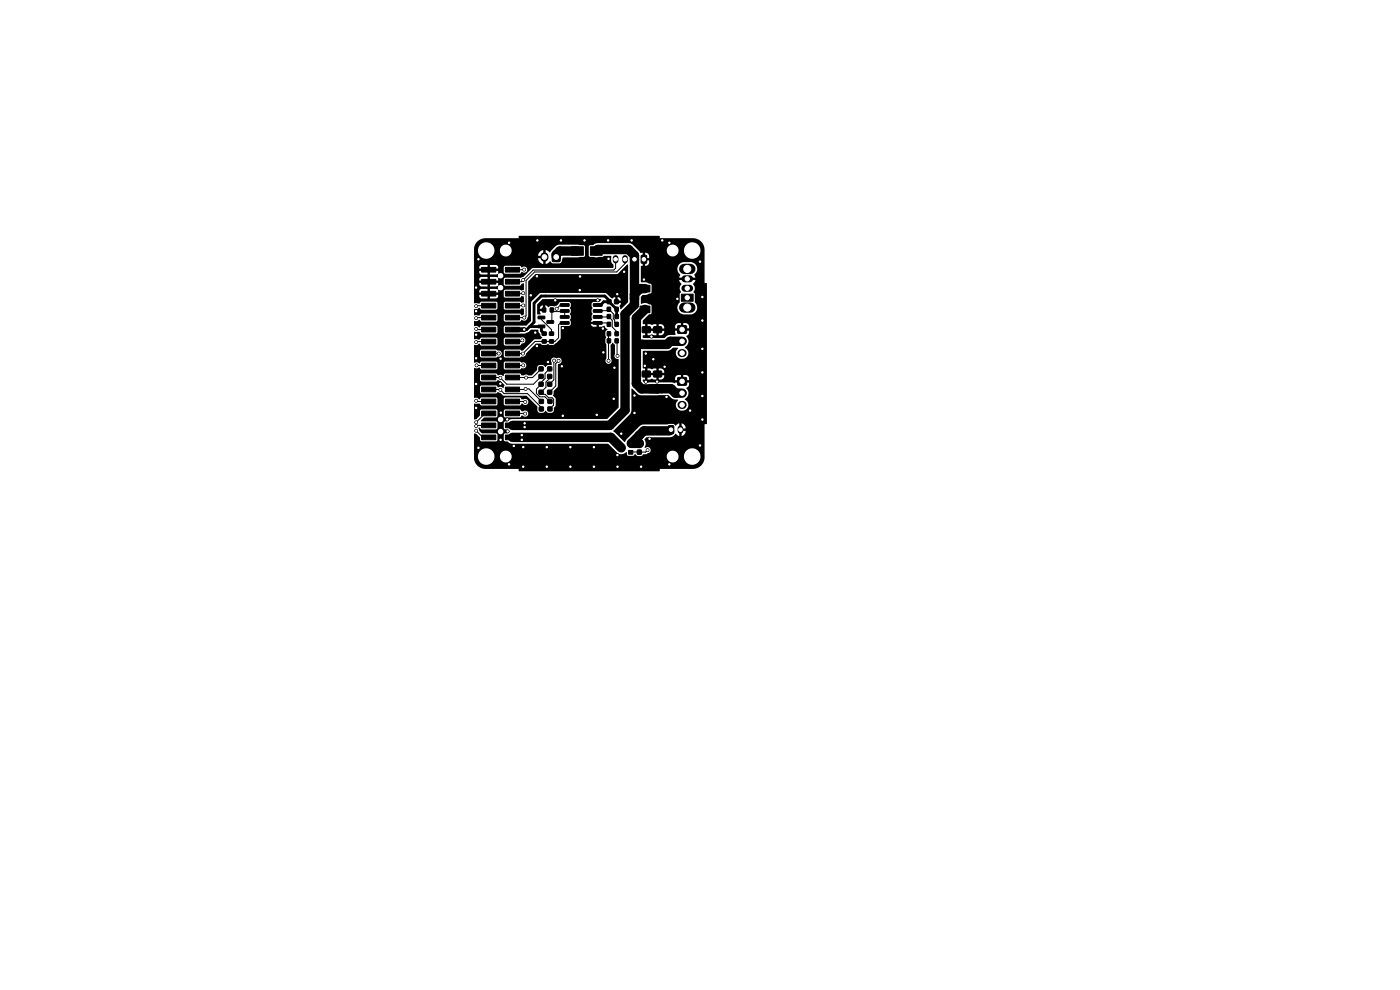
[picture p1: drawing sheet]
<svg xmlns="http://www.w3.org/2000/svg" width="297mm" height="210mm" viewBox="0 0 297 210" stroke-linecap="round" stroke-linejoin="round" font-family="sans-serif">
<g fill="#000" stroke="#000" stroke-width=".21">
<path d="M102.2 56.7h3v1h-3zM107.2 56.7h3v1h-3zM117.2 53.6h1.6v1.9h-1.6zM121.2 52.3h2.6v1.9h-2.6zM125.2 52.3h2.6v1.9h-2.6zM136.1 54.2l.8-.1 .3 .2v1.3l-.2 .3h-.8l-.2-.2zM102.2 59.3h3v1h-3zM102.2 61.8h3v1h-3zM102.2 64.3h3v1h-3zM102.2 66.9h3v1h-3zM102.2 69.4h3v1h-3zM102.2 72h3v1h-3z"/>
<path d="M102.2 74.5h3v1h-3zM102.2 77h3v1h-3zM107.2 59.3h3v1h-3zM107.2 61.8h3v1h-3zM107.2 64.3h3v1h-3zM107.2 66.9h3v1h-3zM107.2 69.4h3v1h-3zM107.2 72h3v1h-3zM107.2 74.5h3v1h-3zM107.2 77h3v1h-3zM114.2 67.1h1.3l.1 .5h-1.4zM114.2 69h1.3l.1 .5h-1.4z"/>
<path d="M114.4 77.8h.8v.9h-.8zM115 70.4h.9v.7h-.9zM115 72.1h.9v.7h-.9zM115.1 65.3h.7v.9h-.7zM116 68h1.4l.1 .5-1.4 .1zM116.6 72.1h.8v.7h-.8zM116.6 70.4h.8v.7h-.8zM116.2 77.8h.8v.9h-.8zM116.7 65.3h.7v.9h-.7zM118.9 64.4h1.8v.5l-1.8 .1zM118.9 65.7h1.8v.5l-1.8 .1zM118.9 67l1.8-.1v.5l-1.8 .1z"/>
<path d="M118.9 68.2h1.8v.5l-1.8 .1zM125.9 68.2h1.8v.5l-1.8 .1zM125.9 67l1.8-.1v.5l-1.8 .1zM125.9 65.7h1.8v.5l-1.8 .1zM125.9 64.4h1.8v.5l-1.8 .1zM128.8 71.9h.7v.8h-.7zM128.8 63.6h.8v.8h-.8zM128.8 65.2h.7v.8h-.7zM128.8 70.4h.7v.8h-.7zM128.8 68.4h.7v.8h-.7zM128.8 66.7h.7v.9h-.7zM130.4 63.6h.8v.8h-.8z"/>
<path d="M130.5 71.9h.7v.8h-.7zM130.5 65.2h.7v.8h-.7zM130.5 70.4h.7v.8h-.7zM130.5 68.4h.7v.8h-.7zM130.5 66.7h.7v.9h-.7zM136.3 78.7h1.6v1.2h-1.6zM136.3 69.3h1.6v1.2h-1.6zM136.3 72.5h1.6v1.2h-1.6zM135.8 64.9h2.1v1.4h-2.1zM135.8 60.5h2.1v1.4h-2.1zM138.7 72.5h1.6v1.2h-1.6zM138.7 69.3h1.6v1.2h-1.6z"/>
<path d="M138.7 78.7h1.6v1.2h-1.6zM143.8 69.1h1.8v1.6h-1.8zM144.5 62.4h2.5v1.5h-2.5zM102.2 79.6h3v1h-3zM102.2 82.1h3v1h-3zM102.2 84.7h3v1h-3zM102.2 87.2h3v1h-3zM102.2 89.7h3v1h-3zM102.2 92.3h3v1h-3zM107.2 79.6h3v1h-3zM107.2 82.1h3v1h-3zM107.2 84.7h3v1h-3z"/>
<path d="M107.2 87.2h3v1h-3zM107.2 89.7h3v1h-3zM107.2 92.3h3v1h-3zM114.4 81.1h.8v.8h-.8zM114.4 82.8h.8v.8h-.8zM114.4 79.4h.8v.9h-.8zM114.4 84.7h.9v.9h-.9zM114.4 86.3h.9v.9h-.9zM116.2 81.1h.8v.8h-.8zM116.2 82.8h.8v.8h-.8zM116.2 79.4h.8v.9h-.8zM116.2 84.7h.9v.9h-.9z"/>
<path d="M116.2 86.3h.9v.9h-.9zM131.4 94.6h.8v.8h-.8zM133.3 95.5h.9v.9h-.9zM133.3 93.7h.9v.7h-.9zM135.2 95.5h.8v.8h-.8zM135.2 93.7h.8v.8h-.8zM136.3 81.9h1.6v1.2h-1.6zM138.7 81.9h1.6v1.2h-1.6zM141.8 90.3h.9l.2 .1v1.4l-.1 .2h-.8l-.2-.1zM143.8 80.1h1.8v1.6h-1.8z"/>
<circle cx="101.5" cy="55" r=".3"/>
<circle cx="108" cy="51.5" r=".3"/>
<circle cx="111" cy="59.4" r=".3"/>
<circle cx="111.2" cy="57.2" r=".3"/>
<circle cx="113.9" cy="58.6" r=".3"/>
<circle cx="114" cy="51" r=".3"/>
<circle cx="119" cy="51" r=".3"/>
<circle cx="123.1" cy="58.7" r=".3"/>
<circle cx="124" cy="51" r=".3"/>
<circle cx="129" cy="51" r=".3"/>
<circle cx="129.1" cy="54.9" r=".3"/>
<circle cx="132.4" cy="57.7" r=".3"/>
<circle cx="134" cy="51" r=".3"/>
<circle cx="136.6" cy="59.3" r=".3"/>
<circle cx="140.5" cy="51" r=".3"/>
<circle cx="142" cy="51.5" r=".3"/>
<circle cx="148.5" cy="55.5" r=".3"/>
<circle cx="101" cy="71" r=".3"/>
<circle cx="101" cy="76" r=".3"/>
<circle cx="101" cy="66" r=".3"/>
<circle cx="101" cy="61" r=".3"/>
<circle cx="101" cy="69.8" r=".3"/>
<circle cx="101" cy="67.5" r=".3"/>
<circle cx="101" cy="64.9" r=".3"/>
<circle cx="101" cy="72.6" r=".3"/>
<circle cx="101.1" cy="77.5" r=".3"/>
<circle cx="105.8" cy="75" r=".3"/>
<circle cx="106.2" cy="76.1" r=".3"/>
<circle cx="110.8" cy="72.2" r=".3"/>
<circle cx="110.9" cy="75" r=".3"/>
<circle cx="111" cy="77.5" r=".3"/>
<circle cx="111" cy="64.8" r=".3"/>
<circle cx="111" cy="62.2" r=".3"/>
<circle cx="111.2" cy="69.9" r=".3"/>
<circle cx="111.2" cy="67.4" r=".3"/>
<circle cx="112.6" cy="62.7" r=".3"/>
<circle cx="113.5" cy="70.6" r=".3"/>
<circle cx="113.9" cy="73.4" r=".3"/>
<circle cx="116.2" cy="76.8" r=".3"/>
<circle cx="117.5" cy="76.5" r=".3"/>
<circle cx="117.8" cy="63.7" r=".3"/>
<circle cx="118.1" cy="65.5" r=".3"/>
<circle cx="118.5" cy="76.5" r=".3"/>
<circle cx="119.2" cy="77.7" r=".3"/>
<circle cx="119.4" cy="69.6" r=".3"/>
<circle cx="123" cy="61.6" r=".3"/>
<circle cx="126.8" cy="63.7" r=".3"/>
<circle cx="127.9" cy="69.7" r=".3"/>
<circle cx="128" cy="74.7" r=".3"/>
<circle cx="129.1" cy="76.5" r=".3"/>
<circle cx="130.4" cy="78" r=".3"/>
<circle cx="130.9" cy="62.4" r=".3"/>
<circle cx="131" cy="75.5" r=".3"/>
<circle cx="136.8" cy="77.6" r=".3"/>
<circle cx="137" cy="75" r=".3"/>
<circle cx="138.2" cy="71.4" r=".3"/>
<circle cx="138.6" cy="76.2" r=".3"/>
<circle cx="141" cy="77.8" r=".3"/>
<circle cx="143.7" cy="63.4" r=".3"/>
<circle cx="149" cy="79" r=".3"/>
<circle cx="149" cy="74" r=".3"/>
<circle cx="149" cy="63" r=".3"/>
<circle cx="149" cy="68" r=".3"/>
<circle cx="101" cy="81.4" r=".3"/>
<circle cx="101" cy="86.5" r=".3"/>
<circle cx="101" cy="89.6" r=".3"/>
<circle cx="101" cy="85" r=".3"/>
<circle cx="101" cy="91.4" r=".3"/>
<circle cx="101" cy="90.4" r=".3"/>
<circle cx="101.5" cy="95" r=".3"/>
<circle cx="106.1" cy="80.1" r=".3"/>
<circle cx="106.1" cy="81.4" r=".3"/>
<circle cx="106.1" cy="82.7" r=".3"/>
<circle cx="106.2" cy="93.3" r=".3"/>
<circle cx="106.2" cy="87.5" r=".3"/>
<circle cx="107.6" cy="89" r=".3"/>
<circle cx="107.7" cy="91.5" r=".3"/>
<circle cx="108" cy="98.5" r=".3"/>
<circle cx="109" cy="94.6" r=".3"/>
<circle cx="110.7" cy="93.3" r=".3"/>
<circle cx="110.7" cy="92.3" r=".3"/>
<circle cx="111" cy="99" r=".3"/>
<circle cx="111" cy="94.8" r=".3"/>
<circle cx="111.3" cy="89.8" r=".3"/>
<circle cx="111.3" cy="90.6" r=".3"/>
<circle cx="111.4" cy="87.7" r=".3"/>
<circle cx="111.4" cy="85.3" r=".3"/>
<circle cx="111.5" cy="82.5" r=".3"/>
<circle cx="111.6" cy="80.1" r=".3"/>
<circle cx="116" cy="99" r=".3"/>
<circle cx="116" cy="94.8" r=".3"/>
<circle cx="119.4" cy="88.2" r=".3"/>
<circle cx="121" cy="99" r=".3"/>
<circle cx="121" cy="94.8" r=".3"/>
<circle cx="126" cy="99" r=".3"/>
<circle cx="126" cy="94.8" r=".3"/>
<circle cx="126.6" cy="88" r=".3"/>
<circle cx="130.2" cy="84.6" r=".3"/>
<circle cx="131" cy="96.5" r=".3"/>
<circle cx="131" cy="99" r=".3"/>
<circle cx="131.8" cy="92" r=".3"/>
<circle cx="134.6" cy="87.6" r=".3"/>
<circle cx="134.6" cy="83.9" r=".3"/>
<circle cx="136" cy="99" r=".3"/>
<circle cx="137" cy="81" r=".3"/>
<circle cx="137.4" cy="95.5" r=".3"/>
<circle cx="137.8" cy="93.1" r=".3"/>
<circle cx="139.4" cy="81" r=".3"/>
<circle cx="141.4" cy="84.2" r=".3"/>
<circle cx="142" cy="98.5" r=".3"/>
<circle cx="146.4" cy="87.1" r=".3"/>
<circle cx="148.5" cy="94.5" r=".3"/>
<circle cx="149" cy="84" r=".3"/>
<circle cx="149" cy="89" r=".3"/>
</g>
<path d="M130.6 54.7v.6M132.6 54.7v.6M134.6 54.7v.6M144.3 90.9v.5" fill="none" stroke="#000" stroke-width="1.2"/>
<path d="M115.5 54.4v.3M144.6 72.4h.2M144.6 74.9h.2M144.6 83.4h.2M144.6 85.9h.2" fill="none" stroke="#000" stroke-width="1.7"/>
<path d="M145.2 57h1.3M145.2 65.3h1.3" fill="none" stroke="#000" stroke-width="2.2"/>
<path d="M145.3 59.2h1M145.3 61.2h1" fill="none" stroke="#000" stroke-width="1.5"/>
<g fill="none" stroke="#000" stroke-width=".21">
<path d="M111.2 57.2h-2.5M130.6 55v1.9l-.4 .4h-17.1l-2.5 2.5h-1.9M132.6 55v.9l-1.8 1.8h-17.4l-1.8 1.8v7.5l-.4 .4h-2.5M101 69.8l.2 .1h2.5M101.1 77.5h2.6M103.7 67.4l-2.7 .1M103.7 72.5l-2.7 .1M103.7 75h2.1M103.7 64.8l-2.7 .1M110.8 72.2l-.2 .3h-1.9M111 77.5h-2.3M111 64.8h-2.3"/>
<path d="M111 62.2l-2.3 .1M114.8 79.8l-1.6 1.7h-5.7l-1.4-1.4h-2.4M114.8 78.3l-1.8 1.8h-4.3M114.9 67.3v.5l2.1 2.1v.9M116.6 78.3l-1 .9v1.1l-.8 .8v.4l-1 1v1l.7 .7h1.1l1 .9M117.5 76.5v4.1l-.9 .9M118.5 76.5l-.6 .6v4.8l-1.3 1.3M119.8 68.5h-.9l-.4 .4v2.8l-.8 .7h-4.2l-2.6 2.6h-2.2M119.8 64.7h-.9l-.8 .8M119.8 67.2v-1.2l-.1 .1h-2.3l-.3-.4v2.3l-.4 .3M126.8 68.5h2.1l.3 .3M126.8 67.2l2.4-.1 .7 .8v1.5l1 1"/>
<path d="M126.8 66l2.1-.1 .3-.3 .9 .9v1.1l.3 .3v.5l.4 .4M129.1 74h.1M129.1 70.8v5.7M130.9 72.3l.1 3.2M101 91.4l1.4 1.4h1.3M101 85l.2 .2h2.5M103.7 90.2h-2.5l-.2 .2M103.7 87.7h-.8l-1.9 1.9M103.7 82.6h2.4l.9 .9h4.9l3 3v.2M108.7 87.7h2.7M108.7 85.2l2.7 .1M108.7 82.6l3.5-.1 2.7 2.6"/>
<path d="M111.6 80.1h.1M115.3 80.6h.1M116.6 80.3l-.8 .7v1.2l-1 1 .4 .4h.4l.8 .8h.7l.3 .3a1.97 1.97 0 0 1-.8 2M135.6 92.4h.1M135.6 92.4v1.7M137.4 95.5l-.4 .4-3.2 .1"/>
</g>
<path d="M122.5 53.3h-3.7l-.8 .7v.5M126.5 53.3l.3-.4h6.5l1.3 1.3v10.5l-2 2v20.3l-3.2 3.2h-20.7M136.8 61.2h-1l-1.2 1.2M136.8 65.6l-1.8 1.9v13.9l1.1 1.1h3.4M144.7 72.4h-2.5l-.7 .7-5.3-.1M108.7 92.8h20.9l2.2 2.2M135.6 92.4h.1M138 82.5h4.4l.9 .9h1.4M142.1 91.4h-5.5l-2.7 2.7h1.7" fill="none" stroke="#000" stroke-width="2"/>
<path d="M112.4 69.3h2.5v.9l.6 .6M129.2 64v-.3l-.9-.9h-13.5l-1.5 1.5v4.1l-1.5 1.5h-.6M129.2 64l1.6 1.6v1.5M129.2 64h-1.1l-.7 .7h-.6M130.8 67.1h.1" fill="none" stroke="#000" stroke-width=".6"/>
<path d="M111.2 69.9h-2.5" fill="none" stroke="#000" stroke-width="1"/>
<path d="M142.1 91.4h.1" fill="none" stroke="#000" stroke-width="1.6"/>
<path d="M133.8 94.1h.1" fill="none" stroke="#000" stroke-width=".4"/>
<path d="M101.2 51.4l.7-.6 .8-.3h7.3l.2-.5h29.6l.2 .5h7a2.48 2.48 0 0 1 2.5 2.5v7l.5 .2v29.6l-.5 .2v7a2.48 2.48 0 0 1-2.5 2.5h-7l-.2 .5h-29.6l-.2-.5h-7a2.46 2.46 0 0 1-2.4-2.1v-.4h.8a1.75 1.75 0 0 0 1.8 1.6 1.75 1.75 0 0 0 1.7-1.7l1.2 .1a1.25 1.25 0 0 0 1.2 1.1 1.25 1.25 0 0 0 1.2-1.2l33 .1a1.25 1.25 0 0 0 1.2 1.1 1.25 1.25 0 0 0 1.2-1.1h1.2a1.76 1.76 0 0 0 2.7 1.3 1.76 1.76 0 0 0-.1-3 1.76 1.76 0 0 0-2.6 1.4v.3h-1.2a1.25 1.25 0 0 0-1.2-1.4 1.25 1.25 0 0 0-1.3 1.3h-32.9l.1-.1a1.26 1.26 0 0 0-1.4-1.2 1.26 1.26 0 0 0-1.2 1.3h-1.1v-.2a1.76 1.76 0 0 0-1.9-1.6 1.76 1.76 0 0 0-1.6 1.9h-.8v-5h.4l.8 .8v.6l.3 .2h3.1l.3-.3h1.4l.2 .3 .6 .1 .3 .3 .7 .1h20.3l1.9 1.9a1.5 1.5 0 0 0 2-.1l.2 .7 .2 .1h1.1l.3-.4 .5 .4h.7l.5-.3 .8-.1a.77 .77 0 0 0 .7-.6 .77 .77 0 0 0-.3-.8l-.8 .1a2.29 2.29 0 0 0 0-1.9l.4-.3h4.9a1.55 1.55 0 0 0 1.2-.8l.8 .5v-1.1h.5v1.1a1.09 1.09 0 0 0 .9-1.1h-.9v-.5l.9-.1a1.1 1.1 0 0 0-.9-1v1.1h-.5v-1.1l-.8 .5-.6-.4-6.6 .2-.4 .3-2.8 2.8-.4 .6-2.4-2.4 3.7-3.8 .2-5.2 1.2 1.1 .5 .3h6.1l.9 .8 1.1 .2a1.29 1.29 0 0 0-.2 1.8 1.29 1.29 0 0 0 1.9 .2 1.29 1.29 0 0 0 .1-1.8l-.3-.3a1.52 1.52 0 0 0 .3-2.4l.5-.5 .1-.6h-1.1v-.6h1.1a.92 .92 0 0 0-.3-.9 .92 .92 0 0 0-.9-.2v1h-.6v-1h-.5a.84 .84 0 0 0-.7 1.1h1.1v.6h-1.1l-.1 .1-.6-.2h-5.8l-.3-.3v-.3h.4v-.9h.6v.9l.9-.2 .9 .2v-.9h.6v.9a.86 .86 0 0 0 1.1-.9h-4.1v-1.4h.6v.9h1.8v-.9h.6v.9h1.1a.85 .85 0 0 0-1.1-.9h-1.1l-.5 .1a2.65 2.65 0 0 0-1.8-.2v-3.7h5.3l.5-.2 .6-.4h1a1.3 1.3 0 0 0-.2 1.8 1.3 1.3 0 0 0 1.8 .3 1.3 1.3 0 0 0 .4-1.7l-.5-.6a1.45 1.45 0 0 0 .3-2.3l.5-.5 .1-.6h-1.1v-.6h1.1a.92 .92 0 0 0-.3-.9 .92 .92 0 0 0-.9-.2v1h-.6v-1h-.5a.84 .84 0 0 0-.7 1.1h1.1v.6h-1.1v.8l-1.4 .1-.8 .6h-4.4l-.2-.2v-.4h.5v-.9h.5v.9l.9-.2 .9 .2v-.9h.6v.9h.4a.77 .77 0 0 0 .7-.9h-4v-1.4h.5v.9h1.8v-.9h.6v.9h1.1a.85 .85 0 0 0-1.1-.9h-1a.76 .76 0 0 1-1 0l-1.4-.1v-.6l1.3-1.4 .5-.2v-1.1h5.5a1.45 1.45 0 0 0 1.4 1.3h1.4a1.56 1.56 0 0 0 1.3-1.1 1.56 1.56 0 0 0-.4-1.6v-1.6l-.3-.4a1.28 1.28 0 0 0-.1-1.8l.5-.8h-1.3v-.5h1.3l-.2-.6a1.46 1.46 0 0 0 .5-1.7 1.46 1.46 0 0 0-1.3-1h-1.5a1.51 1.51 0 0 0-1.3 1.1 1.51 1.51 0 0 0 .6 1.6l-.2 .6h1.3v.5h-1.3l.4 .9a1.34 1.34 0 0 0 0 1.7l-.3 .4v1.7l-.4 .6-.1 .7h-5.5l-.1-.8a2.57 2.57 0 0 0-2-.1l-.1-.1v-1.5l.4-.3h.7l.9-.3 .2-.3v-1.5l-.1-.3-1-.3-1.1-.1v-3.3l.3-.1v-1.1h.6v1.1h.1a.85 .85 0 0 0 .7-1.1h-.8v-.6h.8v-.4a.76 .76 0 0 0-.8-.7v1.1h-.6v-1.1l-.4 .1-.4-.5 6 .1a1.25 1.25 0 0 0 1.2 1.1 1.25 1.25 0 0 0 1.2-1.1h1.2v.1a1.76 1.76 0 0 0 2.9 1.1 1.76 1.76 0 0 0-.5-3 1.76 1.76 0 0 0-2.4 1.8h-1.2l.1-.2a1.26 1.26 0 0 0-1.4-1.2 1.26 1.26 0 0 0-1.2 1.3h-5.9l-1.3-1.3-.7-.3h-6.9l-.8 .4-.8 .1v2.3l1.6 .2 1.3-.1 .3-.2h1.4l.1 1.2 .4 .7v.6h-17l-.3 .1-1.7 1.8-.6 .3-3.4-.1-.2 .3v1.1l.1 .2 3.3 .1 .3-.3 .5-.2v1.3l-.5 .3-.3-.3-3.2 .1-.2 .3v1.2l.3 .2h3.1l.4-.4 .3 .1 .1 .1v1l-.5 .2-.3-.2h-3.2l-.2 .3v1.2l.3 .2h3.1l.3-.3 .4 .1 .1 .1v1l-.4 .3-.4-.4h-3.2l-.2 .3v1.2l.3 .2h3.1l.4-.4a.78 .78 0 0 0 .8 .2 .78 .78 0 0 0 .5-.7l.1-7.6 1.5-1.6h17.2l2.3-2 .1 .1v7.8l-1.5 1.6a1.08 1.08 0 0 1 0-1.3l-1.1-.1-.1-1.2h.5v.7h.7a.72 .72 0 0 0-.7-.7l-.8 .1a.37 .37 0 0 1-.6 .1l-.9-.9-.4-.2-13.8 .1-1.8 1.9-.1 3.9-.9 1.1h-4.5l-.3 .2v1.2l.3 .3h4l.9-.3 .6-.6 1.5 .1 .1 .5 .7 1.2-.3 .3h-1.4l-2.3 2.3-.4 .1-.3-.3h-3.1l-.3 .3v1.2l.2 .2 3.2 .1 .2-.2a1.03 1.03 0 0 0 1.1-.7l2.1-2.1h.9l.5 .3h.8l.4-.2 .3 .2h.7l.7-.4 .9-1.1 .1-2.5 1.7-.1 .4-.3h4.2l.4 .5h.8v-.5h-5.4l-.1-.7a.44 .44 0 0 1 .1-.7l-.1-.6a.44 .44 0 0 1 .1-.6l-.1-.6a.44 .44 0 0 1 .1-.7l-.1-.6-.4-.3-1.7 .1-.7 .7-.6 .2-.9-.1-.4 .3-.6-.4v1.1l-1.2 .1 .2 .7-.7-.1v-1.2l1.2 .1v-.7l-.4 .1-.3 .5h-.5v-.8l1.1-1.2 12.4 .1v.2l-.4 .3-1.2 .1-.3 .2-.1 .7 .2 .4-.2 .3v.5l.2 .4-.2 .4 .1 .8-.3 .5h1.7l.1 1 1.1-.2 .2 .4 .5 .4-.5 .5v.8a.53 .53 0 0 1 0 .8v.7l.2 .4v3a.67 .67 0 0 0 .1 .9 .67 .67 0 0 0 .9 0 .67 .67 0 0 0 0-1l-.1-2.8 .5-.5 .5 .5-.1 2a.71 .71 0 0 0 .1 .7 .71 .71 0 0 0 .7 .3v10.2l-2.4 2.5-20.5 .1a1.41 1.41 0 0 1-1.3 .5l-.1 .2v1.1l.2 .3h.5a.42 .42 0 0 1 .4 .5l-.4 .3-.7 .2v1.2h-1.4v-1.1l-.2-.3h-3l-.5-.4h3.8v.2a.58 .58 0 0 0 1 .3 .58 .58 0 0 0-.2-1 .58 .58 0 0 0-.8 .5h-3.8l-.3-.6 .2-.2 .4 .4h3.2l.2-.3v-1.1l-.1-.2-3.2-.1-.2-.2 .3-.2h3.3a.58 .58 0 0 0 .8 .5 .58 .58 0 0 0 .2-1 .58 .58 0 0 0-1 .3v.2h-3.3l.4-.4h2.5l.3-.4h1.4l.3 .4h3.1l.4-.4h.2a.66 .66 0 0 0 1 0 .66 .66 0 0 0 0-.9 .66 .66 0 0 0-1-.1h-.3l-.3-.4-3.2 .1-.2 .2v1.1h-1.4v-1.1l-.2-.2h-3.2l-.3 .2v1.1l-.7 .7h-.5v-3.3h1.1l.4 .4h3.1l.3-.3h1.4l.3 .3h3.1l.2-.1a.24 .24 0 0 1 .2-.3 .24 .24 0 0 1 .2 .1 .66 .66 0 0 0 .9 .1 .66 .66 0 0 0 .2-.9 .66 .66 0 0 0-.9-.2h-.5l-.3-.4h-3.2l-.2 .3v1.1h-1.4v-1.1l-.2-.3h-3.2l-.5 .4a.82 .82 0 0 0-1-.3v-1.2h1.2l.3 .3h3.1l.4-.3 .6 .2 .7 .6h4.8l2.3 2.2v.9l.3 .4 .9 .1 .5-.5 .6 .5h.8l.3-.3 .1-.8 .4-.5v-1.4l-.6-.8 .2-.9 .8-.9 .1-4.7a.74 .74 0 0 0 .7-.5 .74 .74 0 0 0-.4-.9l-.6 .1a.73 .73 0 0 0-1 0 .73 .73 0 0 0-.1 1v.4h-.8l-.5 .5-.5-.5-1 .1-.2 .4-.1 .6-1.1 1.1h-.7a.71 .71 0 0 0-1 0h-.5l-.3-.4h-3.1l-.3 .2-.1 .3h-.2a.66 .66 0 0 0-.8-.1l-.6-.4h-3.1l-.3 .3v1.2l.3 .2h3.1l.4-.3 .6 .2 .8 .9-.1 .2a.24 .24 0 0 1 0 .3 .24 .24 0 0 1-.3 .1 .83 .83 0 0 0-.9-.1l-.5-.4h-3.1l-.3 .2v1.2h-1.2v-5.1l.6 .1 .5-.2 .4 .4h3.1l.3-.3h1.4l.3 .3h3.1l.3-.3a.77 .77 0 0 0 1-.8 .89 .89 0 0 0-1.1-.4l-.2-.2h-3.2l-.2 .2v1.2h-1.4v-1.2l-.2-.2h-3.2l-.3 .4h-.2a.83 .83 0 0 0-1-.2v-1.4h1.2l.3 .4h3.1l.3-.2a.73 .73 0 0 0 1-.7 .73 .73 0 0 0-1-.7l-.3-.2-3.1 .1-.3 .2v1.1h-1.2v-2.3h.6a.37 .37 0 0 1 .6-.2l.3 .3h3.1l.3-.3h1.4l.3 .3h3.1l.3-.4a.73 .73 0 0 0 .8-.8 .73 .73 0 0 0-1.1-.5h-3.2l-.2 .3v1.1h-1.4v-1.1l-.2-.3h-3.2l-.4 .4h-1l-.1-.1v-1.5h1.1l.4 .4h3.1l.3-.3v-1.2l-.2-.2h-3.2l-.4 .4-.1-.1a.8 .8 0 0 0-1-.2v-1.1h.6l.4-.3 .5 .4h3.3l.1-.3v-1.1l-.1-.2-3.3-.1-.4 .4h-1l-.1-1.2 .6-.1 .5-.3 .4 .4h3.2l.2-.3v-1.1l-.3-.3h-3.1l-.4 .4h-1l-.1-.2v-1.6h1.1v.4l.4 .3h1.3v-.7h.5v.7h1.4l.3-.3 .1-.4h-5.1v-.6h2.8v-.7h-1.3l-.4 .3v.4h-1.1v-2h1.1v.5l.4 .3h1.3v-.8h.5v.8l1.8-.1-.1 .7-1.7-.1v.7h1.8v-.5a.63 .63 0 0 0 .9-.1 .63 .63 0 0 0-.1-.9l-.8 .1v-.6h-5.1v-.5h2.8v-.7h-1.3l-.4 .2v.5h-1.1v-2h1.1v.5l.4 .2h1.3v-.7h.5v.7h1.8l-.1 .7-1.7-.1v.7h1.8v-.5a.62 .62 0 0 0 .9-.2 .62 .62 0 0 0-.2-.9l-.6 .2-.2-.2 .1-.1h1.2l.3 .3h3.1l.4-.4a.7 .7 0 0 0 1 0 .7 .7 0 0 0-.1-1 .7 .7 0 0 0-1 0l-.3-.3h-3.2l-.2 .2v1.2h-1.2v-.3h-5.1v-.5h2.8v-.8h.5v.8h1.8l-.1-.5-.4-.3h-3.1l-.4 .3v.5h-1.1v-3.7h.8v.1a1.75 1.75 0 0 0 1.9 1.5 1.75 1.75 0 0 0 1.6-1.7l1.2 .1a1.24 1.24 0 0 0 1.8 1h7.2v.5h-1a1.35 1.35 0 0 0 1.1 1.2v-1h.6v1l.9-.6 .5 .5h1.4a1.28 1.28 0 0 0 .7-1.2l.2-.1h3.1l1.4-.2 .1-.2-.1-2.1-1.4-.2h-4.2l-.5 .3-1.2 1.3-.9-.5v1.1h-.6v-1.1l-.1 .1a1.36 1.36 0 0 0-1 1.2l-6.2-.1a1.26 1.26 0 0 0 0-2.2 1.26 1.26 0 0 0-1.9 1.2h-1.1v-.2a1.76 1.76 0 0 0-1.9-1.6 1.76 1.76 0 0 0-1.6 1.9h-.8v-.9z" fill="#000"/>
<g fill="#fff" stroke="#fff" stroke-width=".21">
<circle cx="108" cy="51.5" r=".15"/>
<circle cx="101.5" cy="95" r=".15"/>
<circle cx="138.6" cy="76.2" r=".15"/>
<circle cx="142" cy="51.5" r=".15"/>
<circle cx="148.5" cy="94.5" r=".15"/>
<circle cx="112.6" cy="62.6" r=".15"/>
<circle cx="127.9" cy="69.7" r=".15"/>
<circle cx="141.4" cy="84.2" r=".15"/>
<circle cx="143.7" cy="63.4" r=".15"/>
<circle cx="116.3" cy="76.8" r=".15"/>
<circle cx="140.5" cy="51" r=".15"/>
<circle cx="113.9" cy="73.4" r=".15"/>
<circle cx="149" cy="63" r=".15"/>
<circle cx="101" cy="81.5" r=".15"/>
<circle cx="109" cy="94.6" r=".15"/>
<circle cx="131" cy="62.4" r=".15"/>
<circle cx="106.2" cy="93.3" r=".15"/>
<circle cx="101" cy="76" r=".15"/>
<circle cx="126" cy="94.9" r=".15"/>
<circle cx="137" cy="81" r=".15"/>
<circle cx="116" cy="99" r=".15"/>
<circle cx="117.8" cy="63.7" r=".15"/>
<circle cx="101" cy="86.5" r=".15"/>
<circle cx="149" cy="74" r=".15"/>
<circle cx="123" cy="61.5" r=".15"/>
<circle cx="131" cy="96.5" r=".15"/>
<circle cx="139.4" cy="81" r=".15"/>
<circle cx="128" cy="74.8" r=".15"/>
<circle cx="108" cy="98.5" r=".15"/>
<circle cx="149" cy="68" r=".15"/>
<circle cx="129" cy="51" r=".15"/>
<circle cx="131.8" cy="92" r=".15"/>
<circle cx="101" cy="71" r=".15"/>
<circle cx="138.2" cy="71.4" r=".15"/>
<circle cx="132.4" cy="57.7" r=".15"/>
<circle cx="126" cy="99" r=".15"/>
<circle cx="146.4" cy="87.1" r=".15"/>
<circle cx="137" cy="75" r=".15"/>
<circle cx="101" cy="61" r=".15"/>
<circle cx="131" cy="99" r=".15"/>
<circle cx="113.6" cy="70.5" r=".15"/>
<circle cx="124" cy="51" r=".15"/>
<circle cx="149" cy="79" r=".15"/>
<circle cx="101.5" cy="55" r=".15"/>
<circle cx="121" cy="94.9" r=".15"/>
<circle cx="130.3" cy="78" r=".15"/>
<circle cx="148.5" cy="55.5" r=".15"/>
<circle cx="136.6" cy="59.3" r=".15"/>
<circle cx="149" cy="89" r=".15"/>
<circle cx="136.8" cy="77.6" r=".15"/>
<circle cx="126.6" cy="88" r=".15"/>
<circle cx="119" cy="51" r=".15"/>
<circle cx="134" cy="51" r=".15"/>
<circle cx="111" cy="99" r=".15"/>
<circle cx="107.6" cy="89" r=".15"/>
<circle cx="136" cy="99" r=".15"/>
<circle cx="116" cy="94.9" r=".15"/>
<circle cx="121" cy="99" r=".15"/>
<circle cx="134.6" cy="83.9" r=".15"/>
<circle cx="119.4" cy="88.2" r=".15"/>
<circle cx="141" cy="77.8" r=".15"/>
<circle cx="119.4" cy="69.6" r=".15"/>
<circle cx="129.1" cy="54.9" r=".15"/>
<circle cx="130.2" cy="84.6" r=".15"/>
<circle cx="137.8" cy="93.1" r=".15"/>
<circle cx="119.2" cy="77.7" r=".15"/>
<circle cx="142" cy="98.5" r=".15"/>
<circle cx="123" cy="58.7" r=".15"/>
<circle cx="106.2" cy="76.1" r=".15"/>
<circle cx="111" cy="94.8" r=".15"/>
<circle cx="126.8" cy="63.7" r=".15"/>
<circle cx="106.1" cy="81.4" r=".15"/>
<circle cx="107.7" cy="91.5" r=".15"/>
<circle cx="134.6" cy="87.6" r=".15"/>
<circle cx="101" cy="66" r=".15"/>
<circle cx="106.3" cy="87.5" r=".15"/>
<circle cx="149" cy="84" r=".15"/>
<circle cx="113.9" cy="58.6" r=".15"/>
<circle cx="114" cy="51" r=".15"/>
<circle cx="111.3" cy="90.6" r=".15"/>
<circle cx="111.3" cy="89.8" r=".15"/>
<circle cx="111" cy="59.4" r=".15"/>
<circle cx="101" cy="91.4" r=".15"/>
<circle cx="110.7" cy="92.3" r=".15"/>
<circle cx="110.7" cy="93.3" r=".15"/>
<circle cx="101" cy="90.4" r=".15"/>
<circle cx="111.2" cy="67.4" r=".15"/>
<circle cx="101" cy="89.6" r=".15"/>
<circle cx="111.2" cy="69.9" r=".15"/>
<circle cx="111.4" cy="87.7" r=".15"/>
<circle cx="101" cy="85" r=".15"/>
<circle cx="111.4" cy="85.3" r=".15"/>
<circle cx="110.9" cy="75" r=".15"/>
<circle cx="118.1" cy="65.5" r=".15"/>
<circle cx="105.8" cy="75" r=".15"/>
<circle cx="101.1" cy="77.5" r=".15"/>
<circle cx="111" cy="77.5" r=".15"/>
<circle cx="101" cy="72.6" r=".15"/>
<circle cx="110.8" cy="72.2" r=".15"/>
<circle cx="101" cy="69.8" r=".15"/>
<circle cx="101" cy="67.5" r=".15"/>
<circle cx="101" cy="64.9" r=".15"/>
<circle cx="111" cy="64.8" r=".15"/>
<circle cx="131" cy="75.5" r=".15"/>
<circle cx="117.6" cy="76.5" r=".15"/>
<circle cx="106.1" cy="82.7" r=".15"/>
<circle cx="111.5" cy="82.5" r=".15"/>
<circle cx="106.1" cy="80.2" r=".15"/>
<circle cx="111.6" cy="80.1" r=".15"/>
<circle cx="118.5" cy="76.5" r=".15"/>
<circle cx="129.1" cy="76.5" r=".15"/>
<circle cx="111" cy="62.2" r=".15"/>
<circle cx="111.2" cy="57.2" r=".15"/>
<circle cx="137.4" cy="95.5" r=".15"/>
<circle cx="107.3" cy="96.8" r="1"/>
<circle cx="103.1" cy="96.8" r="1.5"/>
<circle cx="142.7" cy="96.8" r="1"/>
<circle cx="146.8" cy="96.8" r="1.5"/>
<circle cx="142.7" cy="53.1" r="1"/>
<circle cx="146.8" cy="53.1" r="1.5"/>
<circle cx="107.3" cy="53.1" r="1"/>
<circle cx="103.2" cy="53.1" r="1.5"/>
<circle cx="136.6" cy="55" r=".37"/>
<circle cx="134.6" cy="55" r=".37"/>
<circle cx="132.6" cy="55" r=".37"/>
<circle cx="130.6" cy="55" r=".37"/>
<circle cx="142.4" cy="91.2" r=".37"/>
<circle cx="144.4" cy="91.2" r=".37"/>
<circle cx="118" cy="54.5" r=".5"/>
<circle cx="115.5" cy="54.5" r=".5"/>
<circle cx="145.8" cy="65.2" r=".75"/>
<circle cx="145.8" cy="57" r=".75"/>
<circle cx="145.8" cy="63.1" r=".45"/>
<circle cx="145.8" cy="61.2" r=".45"/>
<circle cx="145.8" cy="59.2" r=".45"/>
<circle cx="144.7" cy="69.9" r=".47"/>
<circle cx="144.7" cy="72.4" r=".47"/>
<circle cx="144.7" cy="74.9" r=".47"/>
<circle cx="144.7" cy="80.9" r=".47"/>
<circle cx="144.7" cy="83.4" r=".48"/>
<circle cx="144.7" cy="85.9" r=".47"/>
</g>
</svg>
